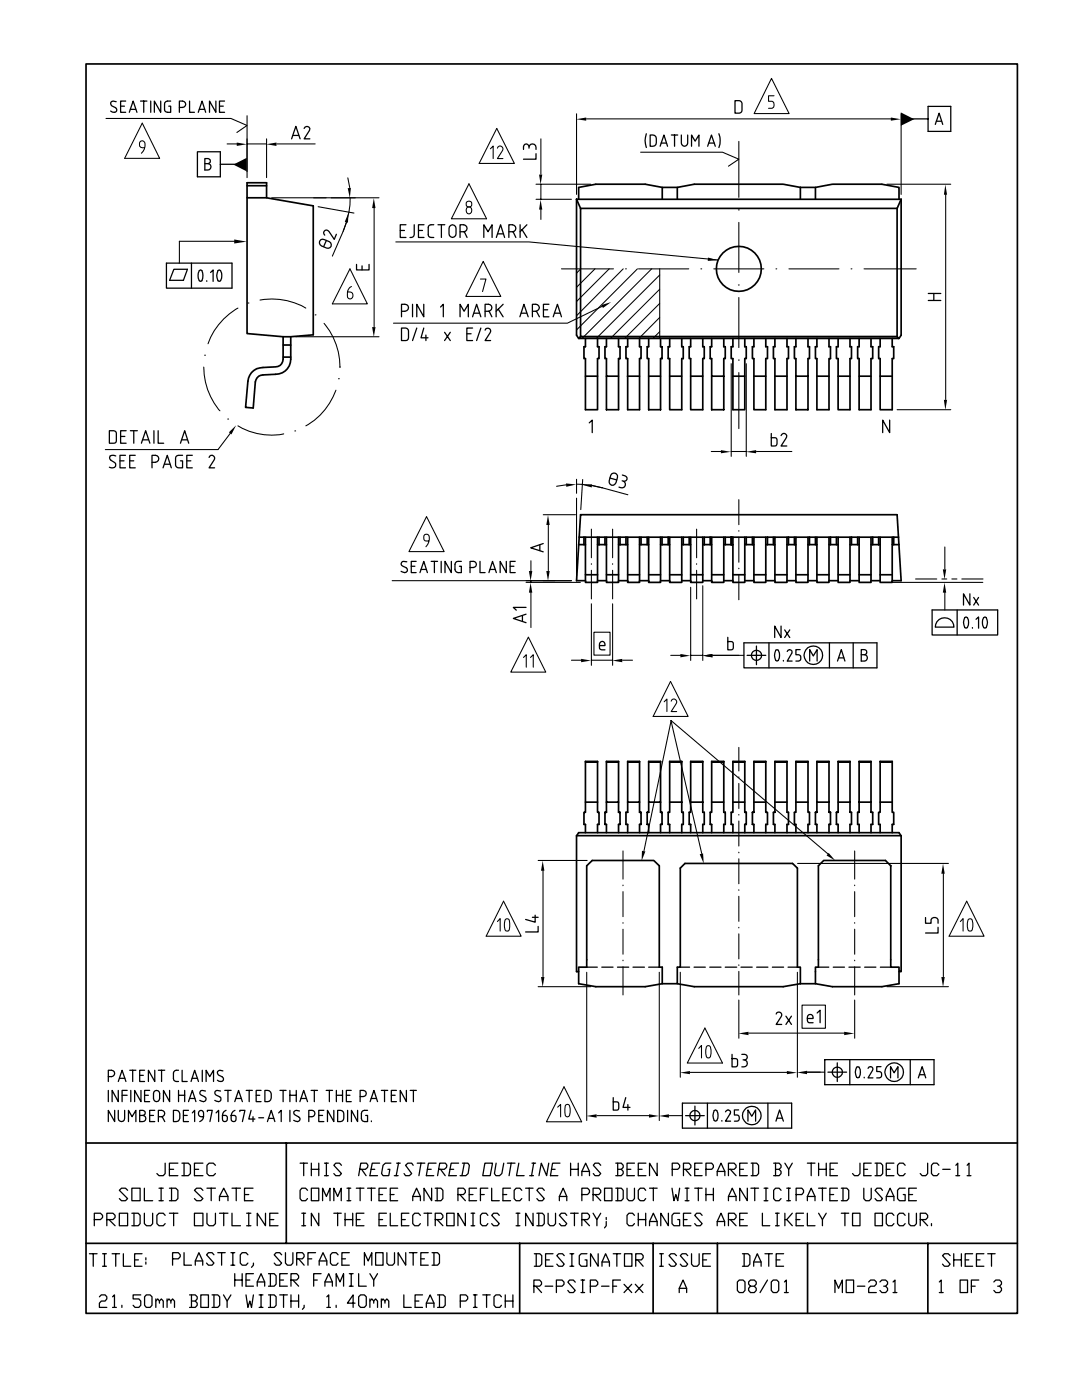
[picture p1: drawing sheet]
<svg xmlns="http://www.w3.org/2000/svg" width="216mm" height="279mm" viewBox="0 0 216 279" stroke-linecap="round" stroke-linejoin="round" font-family="sans-serif">
<g fill="none" stroke="#000" stroke-width=".25">
<path d="M23.2 20.3h-.9a.54 .54 0 0 0 0 .8l.8 .4a.5 .5 0 0 1 .2 .5 .5 .5 0 0 1-.5 .4l-.7-.2M24.1 21.2h.7M25.1 20.2h-1v2.2h1M25.8 22.4l.8-2.2 .7 2.2M26 21.8h1.1M28 20.2h1.3M28.7 20.2v2.2M30.1 20.2v2.2M32.1 20.2v2.2l-1.3-2.2v2.2M34.1 20.2l-1 .1a1.87 1.87 0 0 0-.2 1.8l.5 .3h.7v-1.2h-.4M35.8 21.4h.6a.64 .64 0 0 0 .7-.6 .64 .64 0 0 0-.7-.6h-.6v2.2M37.8 20.2v2.2h1"/>
<path d="M39.4 30.3h4.6v5h-4.6zM39.6 22.4l.7-2.2 .7 2.2M39.8 21.8h1M40.9 32.7h.6a.64 .64 0 0 1 .6 .6 .64 .64 0 0 1-.6 .6h-.6v-2.3h.6a.51 .51 0 0 1 .5 .6 .51 .51 0 0 1-.5 .5M43.1 20.2v2.2l-1.3-2.2v2.2M43.8 21.2h.8M44 32.8h4M44.8 20.2h-1v2.2h1M58.2 27.7l.8-2.5 .9 2.5M58.5 27h1.1M60.7 25.6a.57 .57 0 0 1 .8-.3 .57 .57 0 0 1 .2 .9l-1 1.5h1.1M105.6 29.6a.75 .75 0 0 1 .8-.9 .75 .75 0 0 1 .6 1.1"/>
<path d="M105.6 29.3a.55 .55 0 0 0-.6-.6 .55 .55 0 0 0-.5 .6v.5M107 30.7v1.1h-2.5M129 26.7a3.9 3.9 0 0 0 0 2.7M129.7 26.9l.9 .1a1.53 1.53 0 0 1 0 2.1l-.9 .1zM131.7 29.2l.8-2.3 .7 2.3M131.9 28.6h1.1M134 26.9h1.2M134.6 26.9v2.3M136 26.9v1.7a.63 .63 0 0 0 .6 .6 .63 .63 0 0 0 .6-.6v-1.7M138 29.2v-2.3l.7 1.3 .8-1.3v2.3M141.2 29.2l.8-2.3 .7 2.3M141.4 28.6h1.1"/>
<path d="M143.4 26.7a3.9 3.9 0 0 1 0 2.7M146.7 20.1h.8l.5 .3 .1 1.6-.3 .5-1.1 .1zM181.2 23.7h4M185.2 21.2h4.5v5h-4.5zM186.6 24.8l.8-2.2 .7 2.2M186.8 24.2h1.1M33.2 52.5h13.1v5h-13.1zM34.7 53.7h2.7l-.8 2.2h-2.8zM38.2 52.5v5M39.8 54l.2-.1a1.54 1.54 0 0 1 .4 1.6l-.1 .5-.3 .2a1.56 1.56 0 0 1-.2-2.2zM41.3 56v.2M42 54.4l.5-.5v2.3"/>
<path d="M43.5 54l.3-.1a1.54 1.54 0 0 1 0 2.3 1.54 1.54 0 0 1-.5-1.7zM64 47.9a1.87 1.87 0 0 1 2.1 .9 .67 .67 0 0 1-.9 .7l-1-.4a.74 .74 0 0 1-.2-1.2zM65.1 48l-.5 1.2M67.1 46.8l-.4 1-1-1.6a.58 .58 0 0 0-.9-.2 .58 .58 0 0 0 0 .9M71.1 52.8v1.1h2.5v-1.1M72.2 53.1v.8M79.9 46h.8M81 44.9h-1.1v2.5h1.1M82.7 44.9v1.9a.66 .66 0 0 1-.9 .6M83.5 46h.8M84.6 44.9h-1.1v2.5h1.1M86.6 44.9h-.9l-.3 .5 .1 1.7 .5 .3h.6"/>
<path d="M87.4 44.9h1.4M88.1 44.9v2.5M89.9 45a.7 .7 0 0 1 1.1 .6v1.1a.7 .7 0 0 1-.7 .7 .7 .7 0 0 1-.7-.7v-1.1zM91.8 46.2h.7a.7 .7 0 0 0 .7-.6 .7 .7 0 0 0-.7-.7h-.7v2.5M92.6 46.2l.6 1.2M96.5 47.4v-2.5l.9 1.3 .8-1.3v2.5M99 47.4l.9-2.5 .8 2.5M99.3 46.7h1.1M101.5 46.2h.8a.7 .7 0 0 0 .6-.6 .7 .7 0 0 0-.6-.7h-.8v2.5M102.4 46.2l.5 1.2M103.8 44.9v2.5M104.2 45.8l.9 1.6"/>
<path d="M105.1 44.9l-1.3 1.3M185.2 60h2.5M185.2 58.6h2.5M186.3 58.6v1.4M80.1 65.5h.9l.4 .3 .1 1.6-.3 .5-1.1 .1zM80.1 62.1h.7a.7 .7 0 0 0 .7-.7 .7 .7 0 0 0-.7-.7h-.7v2.5M82.3 60.7v2.5M83.2 65.5l-.9 2.5M84.6 65.5l-.6 1.9h1.4M84.6 60.7v2.5l-1.4-2.5v2.5M85 66.9v1.1M87.9 61.3l.6-.6v2.5"/>
<path d="M88.7 66.3l1.2 1.7M89.9 66.3l-1.2 1.7M91.8 63.2v-2.5l.8 1.4 .9-1.4v2.5M93.2 66.6h.8M94.3 65.5h-1.1v2.5h1.1M94.3 63.2l.8-2.5 .8 2.5M94.6 62.5h1.1M95.9 65.5l-.8 2.5M96.8 65.9a.57 .57 0 0 1 .8-.3 .57 .57 0 0 1 .2 .8l-1 1.6h1.1M96.8 62.1h.7a.7 .7 0 0 0 .7-.7 .7 .7 0 0 0-.7-.7h-.7v2.5M97.6 62.1l.5 1.1M99 60.7v2.5"/>
<path d="M99.4 61.7l1 1.5M100.4 60.7l-1.4 1.4M103.7 63.2l.8-2.5 .9 2.5M104 62.5h1.1M106.2 62.1h.7a.7 .7 0 0 0 .7-.7 .7 .7 0 0 0-.7-.7h-.7v2.5M107 62.1l.6 1.1M108.4 61.8h.9M109.5 60.7h-1.1v2.5h1.1M110.4 63.2l.8-2.5 .8 2.5M110.7 62.5h1.1M21.8 86h.9l.5 .3v1.6l-.2 .5-1.2 .1zM23.1 91a.8 .8 0 0 0-1.2 .3l.2 .5 .7 .5a.59 .59 0 0 1 .3 .6 .59 .59 0 0 1-.6 .5l-.7-.2"/>
<path d="M23.9 92h.8M24.1 87.1h.8M25 90.9h-1.1v2.5h1.1M25.2 86h-1.1v2.5h1.1M25.9 92h.8M26 86h1.4M26.7 86v2.5M27 90.9h-1.1v2.5h1.1M28.2 88.5l.9-2.5 .8 2.5M28.5 87.8h1.1M30.3 92.3h.7a.7 .7 0 0 0 .7-.7 .7 .7 0 0 0-.7-.7h-.7v2.5M30.7 86v2.5"/>
<path d="M31.6 86v2.5h1.1M32.5 93.4l.9-2.5 .8 2.5M32.8 92.6h1.1M36 88.5l.9-2.5 .8 2.5M36.3 87.8h1.1M36.4 90.9h-.8l-.5 .2-.1 1.7 .3 .5 1.1 .1v-1.4h-.4M37.3 92h.8M38.4 90.9h-1.1v2.5h1.1M41.7 91.3a.58 .58 0 0 1 .9-.4 .58 .58 0 0 1 .1 .9l-1 1.6h1.1M117.6 84.4l.6-.6v2.5M121.7 95.4l1.3 .4M122 94.6a.71 .71 0 0 1 .9-.1 .71 .71 0 0 1 .3 .8l-.3 1a.7 .7 0 0 1-.9 .5 .7 .7 0 0 1-.4-.9z"/>
<path d="M124.1 95.9a.71 .71 0 0 1 .7 .9 .71 .71 0 0 1-.9 .5l-.4-.1M124.2 94.8l.5 .2a.55 .55 0 0 1 .4 .7 .55 .55 0 0 1-.7 .3M153.9 86.5v2.5h.9l.2-.4v-1.1l-.4-.1h-.7M155.9 86.9a.58 .58 0 0 1 .8-.3 .58 .58 0 0 1 .1 .9l-.9 1.5h1.1M177.5 83.8v2.5l-1.4-2.5v2.5M81.2 112.1l-.7-.1a.49 .49 0 0 0-.4 .4 .49 .49 0 0 0 .2 .6l.7 .3a.52 .52 0 0 1 .3 .6 .52 .52 0 0 1-.5 .4l-.8-.3M82.1 113h.7M83 112h-.9v2.3h.9M83.8 114.3l.8-2.3 .7 2.3M84 113.6h1.1M86 112h1.3M86.7 112v2.3"/>
<path d="M88 112v2.3M90.1 112v2.3l-1.3-2.3v2.3M92.1 112l-1 .1-.3 .5 .1 1.3 .2 .3 1 .1v-1.3h-.4M93.8 113.3h.6a.61 .61 0 0 0 .7-.7 .61 .61 0 0 0-.7-.6h-.6v2.3M95.8 112v2.3h1M97.6 114.3l.7-2.3 .7 2.3M97.8 113.6h1M101 112v2.3l-1.2-2.3v2.3M101.8 113h.8M102.8 112h-1v2.3h1M107.7 108.7v1.2M108.4 108.5l-2.5 .8 2.5 .8"/>
<path d="M193.5 118.5v2.3l-1.2-2.3v2.3M194.3 119.2l1 1.6M195.3 119.2l-1 1.6M104.2 122.9v1.1M105 122.6l-2.6 .8 2.6 .9M105 121.2h-2.6l.6 .6M119.6 128.8h1.1a.58 .58 0 0 0-.4-.8 .58 .58 0 0 0-.7 .5l.1 1 .3 .2h.7M145.2 127.2v2.5l.9-.1 .2-.3v-1.1l-.2-.1-.9-.1M148.4 128.3h26.6v5h-26.6zM149.1 130.8h3.7M150.9 128.9v3.8M153.4 128.3v5"/>
<path d="M154.8 129.8l.2-.2a1.54 1.54 0 0 1 0 2.3 1.54 1.54 0 0 1-.4-1.6zM155.9 124.9v2.3l-1.3-2.3v2.3M156.3 131.8v.1M156.6 125.7l1 1.5M157.1 130l.4-.4a.48 .48 0 0 1 .5 .3 .48 .48 0 0 1 0 .5l-.9 1.5h1M157.6 125.7l-1 1.5M159.7 129.6h-.9v1.1h.5a.66 .66 0 0 1 .5 .6 .66 .66 0 0 1-.5 .6h-.5M161.6 131.9v-2.3l.7 1.3 .7-1.3v2.3M165.5 128.3v5M167.1 131.9l.8-2.3 .7 2.3M167.3 131.3h1.1M170.2 128.3v5"/>
<path d="M171.9 130.7h.6a.64 .64 0 0 1 .6 .6 .64 .64 0 0 1-.6 .6h-.6v-2.3h.6a.51 .51 0 0 1 .5 .6 .51 .51 0 0 1-.5 .5M186 121.7h13.1v5h-13.1zM187 124.1a1.87 1.87 0 0 1 2.1-.7 1.87 1.87 0 0 1 1.3 1.8h-3.8zM191 121.7v5M192.5 123.3l.3-.2a1.49 1.49 0 0 1 0 2.3 1.54 1.54 0 0 1-.5-1.7zM194 125.2v.2M194.8 123.6l.5-.5v2.3M196.3 123.3l.2-.2a1.49 1.49 0 0 1 0 2.3 1.52 1.52 0 0 1-.2-2.1zM106.2 183.1h1.2M106.8 182.6v1.4l-1.9-.5M107.4 184.9v1.1h-2.5M117.1 193h2.1"/>
<path d="M120.1 193h2.2M123.2 193h2.3M126.3 193h2.3M129.4 193h2.2M135.7 193h1.9M138.5 193h2.2M141.6 193h2.3M144.7 193h2.3M147.8 193h2.3M151 193h2.2M154.1 193h2.3M157.2 193h1.9"/>
<path d="M163.3 193h2.1M166.3 193h2.2M169.4 193h2.2M172.5 193h2.3M175.7 193h2M184.7 183.1v1.2h1.1v-.8a.78 .78 0 0 1 .7-.4 .78 .78 0 0 1 .7 .4v.8M187.2 185.1v1.1h-2.5M21.6 214.9h.6a.64 .64 0 0 0 .7-.7 .64 .64 0 0 0-.7-.6h-.6v2.2M21.6 217.6v2.3M23.6 217.6v2.3l-1.2-2.3v2.3M23.6 215.8l.8-2.2 .7 2.2M23.9 215.2h1"/>
<path d="M24.4 218.6h1M25.4 217.6h-1v2.3M25.9 213.6h1.2M26.1 217.6v2.3M26.5 213.6v2.2M27.9 214.6h.7M28.1 217.6v2.3l-1.2-2.3v2.3M28.9 213.6h-1v2.2h1M28.9 218.6h.7M29.9 217.6h-1v2.3h1M30.9 213.6v2.2l-1.3-2.2v2.2M30.9 217.7a.61 .61 0 0 1 1 .5v1a.61 .61 0 0 1-.7 .7 .61 .61 0 0 1-.6-.7v-1z"/>
<path d="M31.6 213.6h1.3M32.2 213.6v2.2M33.8 217.6v2.3l-1.2-2.3v2.3M35.6 213.6l-.7 .1-.3 .4 .1 1.5 .5 .2h.4M35.6 218.6h1.3M35.6 217.6v2.3M36.3 213.6v2.2h1.1M36.9 217.6v2.3M37.6 219.9l.8-2.3 .7 2.3M37.8 219.2h1.1M38.1 215.8l.7-2.2 .8 2.2M38.3 215.2h1.1"/>
<path d="M40.4 213.6v2.2M41 217.7l-.6-.1a.49 .49 0 0 0-.5 .4 .49 .49 0 0 0 .3 .5l.8 .6a.53 .53 0 0 1-.4 .8l-.7-.3M41.1 215.8v-2.2l.7 1.3 .8-1.3v2.2M44 217.7h-.9a.52 .52 0 0 0 0 .8l.7 .4a.53 .53 0 0 1 .3 .5 .53 .53 0 0 1-.5 .5l-.7-.3M44.5 213.7l-.6-.1a.51 .51 0 0 0-.5 .4 .51 .51 0 0 0 .2 .6l.7 .3a.5 .5 0 0 1 .3 .6 .5 .5 0 0 1-.5 .3l-.7-.2M44.9 217.6h1.2M45.5 217.6v2.3M46.8 219.9l.8-2.3 .8 2.3M47.1 219.2h1.1M49.1 217.6h1.3M49.7 217.6v2.3M51.1 218.6h.7"/>
<path d="M52.1 217.6h-1v2.3h1M52.9 217.6l.8 .1a1.47 1.47 0 0 1 .3 1.8l-.3 .3-.8 .1zM55.9 217.6h1.2M56.5 217.6v2.3M57.8 217.6v2.3M57.8 218.6h1.3M59.1 217.6v2.3M59.8 219.9l.8-2.3 .8 2.3M60 219.2h1.2M62.1 217.6h1.3M62.7 217.6v2.3M65.1 217.6h1.3"/>
<path d="M65.7 217.6v2.3M67.1 217.6v2.3M67.1 218.6h1.2M68.3 217.6v2.3M69.1 218.6h.7M70.1 217.6h-1v2.3h1M71.9 218.8h.6a.61 .61 0 0 0 .6-.6 .61 .61 0 0 0-.6-.6h-.6v2.3M73.9 219.9l.7-2.3 .7 2.3M74.1 219.2h1M76.1 217.6h1.3M76.7 217.6v2.3M78.1 218.6h.7"/>
<path d="M79.1 217.6h-1v2.3h1M81.1 217.6v2.3l-1.2-2.3v2.3M81.9 217.6h1.2M82.5 217.6v2.3M122.4 219.1v2.5l.9-.1a1.47 1.47 0 0 0 0-1.6h-.9M124.9 219.1l-.6 1.9h1.4M146.1 210.4v2.5h.9l.2-.4-.1-1.1-.4-.1h-.6M148 210.4h.6a.55 .55 0 0 1 .5 .6 .55 .55 0 0 1-.5 .5M148.3 211.5a.75 .75 0 0 1 .8 .9 .75 .75 0 0 1-1.1 .5M154.9 202.4a.57 .57 0 0 1 .8-.3 .57 .57 0 0 1 .2 .8l-1 1.5h1.1M156.8 202.8l1.1 1.6M157.9 202.8l-1.1 1.6"/>
<path d="M161.1 203.3h1.1a.59 .59 0 0 0-.4-.8 .59 .59 0 0 0-.7 .5v.7l.2 .4h.9M163 202.2l.6-.6v2.5M164.6 211.5h21.8v5h-21.8zM165.2 214h3.7M167.1 212.1v3.7M169.6 211.5v5M170.9 213l.3-.1a1.49 1.49 0 0 1 0 2.2 1.54 1.54 0 0 1-.4-1.6zM172.4 215v.1M173.2 213.2a.52 .52 0 0 1 .4-.3 .52 .52 0 0 1 .5 .2v.5l-.9 1.5h1M175.8 212.9h-.9v.9h.6a.66 .66 0 0 1 .4 .7 .66 .66 0 0 1-.4 .6h-.6M177.7 215.1v-2.2l.7 1.2 .8-1.2v2.2M181.6 211.5v5"/>
<path d="M183.2 215.1l.8-2.2 .7 2.2M183.5 214.5h1M22.9 221.6v2.2l-1.3-2.2v2.2M23.6 221.6v1.6a.63 .63 0 0 0 .6 .6 .63 .63 0 0 0 .7-.6v-1.6M25.5 237.6l-.5-.5h-.8l-.4 .5 1.7 1.6-.5 .4h-.8l-.4-.4M25.6 223.8v-2.2l.8 1.3 .7-1.3v2.2M26.3 237.1h1.7v2.5h-1.7zM27.9 222.6h.6a.61 .61 0 0 1 .6 .6 .61 .61 0 0 1-.6 .6h-.6v-2.2h.6a.51 .51 0 0 1 .5 .5 .51 .51 0 0 1-.5 .5M28.8 237.1v2.5h1.7M29.9 222.6h.7M30.9 221.6h-1v2.2h1M31.6 222.9h.6a.63 .63 0 0 0 .7-.7 .63 .63 0 0 0-.7-.6h-.6v2.2"/>
<path d="M31.7 237.1h.9M31.7 239.6h.9M32.2 237.1v2.5M32.4 222.9l.5 .9M33 232.1v2.1l-.4 .4h-.9l-.4-.4M33.8 237.1h1.3l.4 .5v1.6l-.4 .4h-1.3M33.8 233.4h.8M34.2 237.1v2.5M34.6 221.6l.9 .1a1.53 1.53 0 0 1 0 2.1h-.9zM35.5 232.1h-1.7v2.5h1.7M36.3 232.1h1.3l.4 .5v1.6l-.4 .4h-1.3M36.6 222.6h.8"/>
<path d="M36.7 232.1v2.5M37.6 221.6h-1v2.2h1M38.4 222.1l.4-.5v2.2M38.8 233.4h.8M40.5 232.1h-1.7v2.5h1.7M40.5 237.6l-.4-.5h-.9l-.4 .5 1.7 1.6-.4 .4h-.9l-.4-.4M40.6 222.9h-.5a.61 .61 0 0 1-.5-.8 .61 .61 0 0 1 .8-.4 1.48 1.48 0 0 1-.5 2.1M41.3 237.1h1.7M41.4 221.8v-.2h1l-.5 2.2M42.1 237.1v2.5M43 232.6l-.4-.5h-.9l-.4 .5v1.6l.4 .4h.9l.4-.4M43.1 222.1l.5-.5v2.2"/>
<path d="M43.8 239.6v-.8l.8-1.7 .9 1.7v.8M43.8 238.8h1.7M45.1 221.6a1.59 1.59 0 0 0-.5 2.2 .51 .51 0 0 0 .8-.5v-.4l-.3-.3h-.7M46.3 237.1h1.7M46.9 221.6a1.5 1.5 0 0 0-.5 2.2 .47 .47 0 0 0 .5 0 .47 .47 0 0 0 .2-.5l-.1-.6-.9-.1M47.1 237.1v2.5M47.9 221.8v-.2h1l-.5 2.2M48.8 238.4h.8M50.1 221.6l-.5 1.7h1.3M50.5 237.1h-1.7v2.5h1.7M50.5 222.9v.9M51.6 223.1h1"/>
<path d="M53.4 223.8l.7-2.2 .7 2.2M53.6 223.2h1M55.6 222.1l.5-.5v2.2M57.8 221.6v2.2M59.8 221.7l-.7-.1a.48 .48 0 0 0-.5 .4 .48 .48 0 0 0 .3 .5l.7 .4a.48 .48 0 0 1 .3 .6 .48 .48 0 0 1-.5 .3l-.8-.2M59.9 232.1h1.5M60.6 232.1v2.5M61.4 237.6l-.4-.5h-.8l-.3 .5v1.6l.3 .4h.8l.4-.4M61.6 222.9h.7a.64 .64 0 0 0 .5-.7 .64 .64 0 0 0-.5-.6h-.7v2.2M62.1 237.1h1.5v2.5h-1.5zM62.1 232.1v2.5M62.1 233.4h1.5"/>
<path d="M63.6 232.1v2.5M63.6 222.6h.8M64.4 239.6v-2.5l.7 1.7 .7-1.7v2.5M64.6 221.6h-1v2.2h1M64.7 232.1h.8M64.7 234.6h.8M65.1 232.1v2.5M66.6 239.6v-2.5l.8 1.7 .7-1.7v2.5M66.6 221.6v2.2l-1.3-2.2v2.2M67.4 221.6l.9 .1a1.53 1.53 0 0 1 0 2.1h-.9zM68.1 232.6l-.3-.5h-.8l-.4 .5 1.5 1.6-.3 .4h-.8l-.4-.4M69.2 237.1h.8"/>
<path d="M69.2 239.6h.8M69.4 221.6v2.2M69.6 237.1v2.5M71.1 237.1h1.5M71.4 221.6v2.2l-1.3-2.2v2.2M71.8 233.4h1.1l.4-.4 .1-.4-.3-.5h-1.1l-.4 2.5M71.9 237.1v2.5M72.2 233.4l.8 1.2M73.3 221.6l-.9 .1a1.77 1.77 0 0 0-.2 1.8l.2 .3h.9v-1.2h-.3M73.3 237.1h1.6M74 233.4h.8M74.1 223.7v.1"/>
<path d="M74.1 237.1v2.5M75.6 238.4h.7M75.8 232.1h-1.5l-.5 2.5h1.5M77.1 237.1h-1.5v2.5h1.5M77.9 238.4h.7M78 232.1h-1.1l-.5 .5-.3 1.6 .3 .4h1.2l.2-1.2h-.4M78.7 234.6h.7M79.1 232.1h.8M79.4 237.1h-1.5v2.5h1.5M79.5 232.1l-.4 2.5M82.4 239.6v-.8l.7-1.7 .8 1.7v.8M82.4 238.8h1.5"/>
<path d="M82.4 232.6l-.3-.5h-.7l-.5 .5 1.2 1.6-.4 .4h-.8l-.3-.4M83.2 232.1h1.6M84 232.1l-.4 2.5M85.3 233.4h.7M86.1 237.1v2.5l-1.5-2.5v2.5M86.8 237.1h1.2l.4 .5v1.6l-.4 .4h-1.2M87 232.1h-1.5l-.4 2.5h1.5M87.2 237.1v2.5M87.5 233.4h1.2l.4-.4 .1-.4-.3-.5h-1.2l-.4 2.5M87.9 233.4l.9 1.2M89.8 233.4h.7M91.4 238.4h1.1l.4-.4v-.4l-.4-.5h-1.1v2.5"/>
<path d="M91.5 232.1h-1.5l-.4 2.5h1.5M91.8 238.4l1.1 1.2M92.3 232.1h1.1l.3 .5-.3 1.6-.5 .4h-1.1M92.6 232.1l-.4 2.5M93.6 238.4h.8M95.1 237.1h-1.5v2.5h1.5M95.9 238.4h.7M96.8 232.1h1.5l-.5 2.5h-1.5zM97.3 237.1h-1.4v2.5M98.1 237.1v2.5h1.5M99 232.1l-.3 2.1 .3 .4h.7l.4-.4 .4-2.1M100.4 238.4h.7"/>
<path d="M101.2 232.1h1.6M101.9 237.1h-1.5v2.5h1.5M102 232.1l-.4 2.5M103.5 232.1l-.4 2.5h1.5M104.1 237.6l-.4-.5h-.7l-.4 .5v1.6l.4 .4h.7l.4-.4M104.9 237.1h1.5M105.6 237.1v2.5M105.7 234.6h.7M106.2 232.1h.7M106.5 232.1l-.4 2.5M108.6 237.6l-.4-.5h-.7l-.4 .5 1.5 1.6-.4 .4h-.7l-.4-.4M109.5 232.1l-.4 2.5-1.1-2.5-.5 2.5"/>
<path d="M110 233.4h.8M111.6 239.6v-.8l.8-1.7 .7 1.7v.8M111.6 238.8h1.5M111.7 232.1h-1.4l-.5 2.5h1.5M113.9 233.4h1.5M113.9 232.1v2.5M115.4 232.1v2.5M116.1 238.4h1.1l.4-.4v-.4l-.4-.5h-1.1v2.5M116.1 234.6v-.8l.8-1.7 .7 1.7v.8M116.1 233.8h1.5M118.3 238.4h1.2l.4-.4v-.4l-.4-.5h-1.2v2.5M118.7 238.4l1.2 1.2"/>
<path d="M119.9 232.6l-.4-.5h-.8l-.3 .5 1.5 1.6-.4 .4h-.8l-.3-.4M120.6 237.1h1.5v2.5h-1.5zM122.9 237.1h1.1l.4 .5v1.6l-.4 .4h-1.1M122.9 232.1h1.1l.4 .5v.4l-.4 .4M123.3 233.4h.7l.4 .4v.4l-.4 .4h-1.1M123.3 232.1v2.5M123.3 237.1v2.5M125.1 237.1v2.1l.4 .4h.7l.4-.4v-2.1M125.1 233.4h.8M125.3 220.5v1.1M126.6 232.1h-1.5v2.5h1.5M127.4 233.4h.7"/>
<path d="M128.8 237.6l-.3-.5h-.8l-.3 .5v1.6l.3 .4h.8l.3-.4M128.9 232.1h-1.5v2.5h1.5M129.6 237.1h1.5M130.4 237.1v2.5M131.1 232.1v2.5l-1.5-2.5v2.5M134.1 237.1l.4 2.5 .4-1.2 .3 1.2 .4-2.5M134.1 233.4h1.1l.4-.4v-.4l-.4-.5h-1.1v2.5M136.2 220.2h21.8v4.9h-21.8zM136.4 233.4h1.1l.4-.4v-.4l-.4-.5h-1.1v2.5M136.7 237.1h.8M136.7 239.6h.8M136.8 233.4l1.1 1.2"/>
<path d="M136.8 222.7h3.7M137.1 237.1v2.5M138.6 237.1h1.5M138.6 233.4h.8M138.7 220.7v3.8M139.3 237.1v2.5M140.1 232.1h-1.5v2.5h1.5M140.9 233.4h1.1l.3-.4v-.4l-.3-.5h-1.1v2.5M140.9 238.4h1.4M140.9 237.1v2.5M141.2 220.2v4.9M142.3 237.1v2.5"/>
<path d="M142.5 221.6l.3-.1a1.49 1.49 0 0 1 0 2.3 1.6 1.6 0 0 1-.3-2.2zM143.1 234.6v-.8l.8-1.7 .7 1.7v.8M143.1 233.8h1.5M144 223.6v.2M144.8 221.9l.5-.4a.48 .48 0 0 1 .4 .3 .48 .48 0 0 1 0 .5l-.9 1.5h1M145.4 239.6v-.8l.7-1.7 .8 1.7v.8M145.4 233.4h1.1l.4-.4v-.4l-.4-.5h-1.1v2.5M145.4 238.8h1.5M145.7 233.4l1.2 1.2M147.4 221.5h-.9v1h.5a.63 .63 0 0 1 .5 .6 .63 .63 0 0 1-.5 .7h-.5M147.6 233.4h.8M149.1 237.1v2.5l-1.5-2.5v2.5"/>
<path d="M149.1 232.1h-1.5v2.5h1.5M149.2 223.8v-2.3l.8 1.3 .8-1.3v2.3M149.8 237.1h1.6M149.9 232.1h1.1l.4 .5v1.6l-.4 .4h-1.1M150.2 232.1v2.5M150.6 237.1v2.5M152.5 237.1h.7M152.5 239.6h.7M152.8 237.1v2.5M153.2 220.2v4.9M154.4 232.1h1.1l.4 .5v.4l-.4 .4M154.7 233.4h.8l.4 .4v.4l-.4 .4h-1.1"/>
<path d="M154.7 232.1v2.5M154.8 223.8l.8-2.3 .7 2.3M155 223.2h1.1M155.9 237.6l-.4-.5h-.8l-.3 .5v1.6l.3 .4h.8l.4-.4M156.6 232.1l.8 1.3v1.2M157 237.1h.7M157 239.6h.7M157.4 237.1v2.5M158.1 232.1l-.7 1.3M158.9 238.4h1.1l.3-.4v-.4l-.3-.5h-1.1v2.5M161.1 239.6v-.8l.8-1.7 .7 1.7v.8M161.1 238.8h1.5"/>
<path d="M161.1 232.1h1.5M161.9 232.1v2.5M163.3 237.1h1.6M163.3 233.4h1.6M163.3 232.1v2.5M164.1 237.1v2.5M164.9 232.1v2.5M165.6 238.4h.7M165.6 233.4h.7M167.1 237.1h-1.5v2.5h1.5M167.1 232.1h-1.5v2.5h1.5M167.9 237.1h1.1l.4 .5v1.6l-.4 .4h-1.1"/>
<path d="M168.2 237.1v2.5M171.6 232.1v2.1l-.4 .4h-.7l-.4-.4M172.4 237.1v2.1l.3 .4h.8l.3-.4v-2.1M172.4 233.4h.7M173.8 232.1h-1.4v2.5h1.4M174.6 232.1h1.1l.4 .5v1.6l-.4 .4h-1.1M175 232.1v2.5M176.1 237.6l-.4-.5h-.7l-.4 .5 1.5 1.6-.4 .4h-.7l-.4-.4M176.8 239.6v-.8l.8-1.7 .8 1.7v.8M176.8 238.8h1.6M176.8 233.4h.8M178.4 232.1h-1.6v2.5h1.6"/>
<path d="M180.6 237.1h-1.1l-.4 .5v1.6l.4 .4h1.1v-1.2h-.4M180.6 232.6l-.4-.5h-.7l-.4 .5v1.6l.4 .4h.7l.4-.4M181.3 238.4h.8M182.9 237.1h-1.6v2.5h1.6M185.1 232.1v2.1l-.4 .4h-.7l-.4-.4M187.3 232.6l-.3-.5h-.8l-.3 .5v1.6l.3 .4h.8l.3-.4M188.1 233.4h1.5M190.7 232.6l.4-.5v2.5M190.7 234.6h.8M193 232.6l.4-.5v2.5M193 234.6h.7M17.8 250.2h1.6"/>
<path d="M18.6 250.2v2.5M18.8 243.4h1.2l.5-.4v-.5l-.5-.4h-1.2v2.5M19.8 258.8l.4-.4h.8l.3 .4v.4l-.3 .5h-.8l-.4 .4v.8h1.5M20.5 250.2h.7M20.5 252.7h.7M20.8 250.2v2.5M21.3 243.4h1.2l.5-.4v-.5l-.5-.4h-1.2v2.5M21.7 243.4l1.3 1.2M22.4 250.2h1.5M22.5 258.8l.3-.4v2.5M23.1 250.2v2.5M23.8 242.1h1.7v2.5h-1.7z"/>
<path d="M24.6 250.2v2.5h1.5M26.3 242.1h1.3l.4 .4v1.7l-.4 .4h-1.3M26.7 242.1v2.5M26.9 251.4h.7M28.1 258.4h-1.5v.8h1.1l.4 .5v.8l-.4 .4h-.8l-.3-.4M28.3 250.2h-1.4v2.5h1.4M28.8 242.1v2.1l.4 .4h.9l.4-.4v-2.1M29.1 251v.4M29.1 251.9v.4M29.2 258.4h.8l.3 .4v1.7l-.3 .4h-.8l-.3-.4v-1.7zM31.1 259.7l.4-.5 .3 .5v.4M31.1 259.2v1.7"/>
<path d="M31.8 259.7l.4-.5 .4 .5v1.2M33 242.5l-.4-.4h-.9l-.4 .4v1.7l.4 .4h.9l.4-.4M33.3 259.7l.4-.5 .4 .5v.4M33.3 259.2v1.7M33.8 242.1h1.7M34.1 259.7l.3-.5 .4 .5v1.2M34.4 251.2h1.2l.4-.4v-.4l-.4-.4h-1.2v2.5M34.6 242.1v2.5M36.7 250v2.5h1.5M37.8 258.4h1.2l.3 .4v.4l-.3 .5M38.2 259.7h.8l.3 .4v.4l-.3 .4h-1.2M38.2 258.4v2.5"/>
<path d="M38.8 242.1h1.7v2.5h-1.7zM39 252.5v-.8l.7-1.7 .7 1.7v.8M39 251.7h1.4M40.1 258.4h1.5v2.5h-1.5zM41.3 242.1v2.1l.4 .4h.9l.4-.4v-2.1M42.3 258.4h1.2l.3 .4v1.7l-.3 .4h-1.2M42.7 250.4l-.4-.4h-.7l-.4 .4 1.5 1.7-.4 .4h-.7l-.4-.4M42.7 258.4v2.5M43.5 250h1.4M43.8 242.1h1.7M44.2 250v2.5M44.6 258.4l.7 1.3v1.2"/>
<path d="M44.6 242.1v2.5M46.1 250h.7M46.1 252.5h.7M46.1 258.4l-.8 1.3M46.3 242.1v2.5h1.7M46.5 250v2.5M46.8 254.2v2.5M46.8 255.5h1.5M48.3 254.2v2.5M49.1 258.4l.4 2.5 .3-1.2 .4 1.2 .4-2.5M49.1 255.5h.7M49.2 242.1h.9"/>
<path d="M49.2 244.6h.9M49.5 250.4l-.4-.4h-.8l-.4 .4v1.7l.4 .4h.8l.4-.4M49.6 242.1v2.5M50.6 252.1v.4l-.4 .4M50.6 254.2h-1.5v2.5h1.5M51.3 256.7v-.9l.8-1.6 .7 1.6v.9M51.3 255.8h1.5M51.7 258.4h.8M52.1 258.4v2.5M53 242.1v2.5l-1.7-2.5v2.5M53.6 254.2h1.1l.4 .4v1.7l-.4 .4h-1.1M53.6 258.4h1.1l.4 .4v1.7l-.4 .4h-1.1"/>
<path d="M53.8 243.4h.8M54 254.2v2.5M54 258.4v2.5M55.5 242.1h-1.7v2.5h1.7M55.8 255.5h.8M55.8 258.4h1.5M56.2 250.4l-.4-.4h-.7l-.4 .4 1.5 1.7-.4 .4h-.7l-.4-.4M56.6 258.4v2.5M57 250v2.1l.3 .4h.8l.3-.4v-2.1M57.3 254.2h-1.5v2.5h1.5M58.1 255.5h1.1l.4-.5v-.4l-.4-.4h-1.1v2.5M58.1 258.4v2.5"/>
<path d="M58.1 259.7h1.5M58.4 255.5l1.2 1.2M59.2 251.2h1.1l.4-.4v-.4l-.4-.4h-1.1v2.5M59.6 251.2l1.1 1.3M59.6 258.4v2.5M60.2 242.1h.8M60.2 244.6h.8M60.6 242.1v2.5M61.4 251.2h.8M62.6 255.5h.7M63 250h-1.6v2.5M63.6 242.1v2.5l-1.5-2.5v2.5"/>
<path d="M63.7 252.5v-.8l.8-1.7 .7 1.7v.8M63.7 251.7h1.5M64.1 254.2h-1.5v2.5M64.8 256.7v-.9l.8-1.6 .7 1.6v.9M64.8 255.8h1.5M65.2 258.8l.4-.4v2.5M66.6 242.1h1.5M67.1 256.7v-2.5l.7 1.6 .8-1.6v2.5M67.4 242.1v2.5M67.5 250.4l-.4-.4h-.8l-.4 .4v1.7l.4 .4h.8l.4-.4M68.2 251.2h.7M68.9 242.1v2.5"/>
<path d="M68.9 243.4h1.5M69.7 250h-1.5v2.5h1.5M69.7 256.7h.8M69.7 254.2h.8M70.1 254.2v2.5M70.4 242.1v2.5M71.1 243.4h.8M71.6 258.8l.3-.4h.8l.4 .4v1.7l-.4 .4h-.8l-.3-.4zM71.6 254.2v2.5h1.5M72.6 242.1h-1.5v2.5h1.5M72.7 252.5v-2.5l.8 1.7 .7-1.7v2.5M73.8 254.2l.8 1.3v1.2"/>
<path d="M73.8 259.7l.4-.5 .4 .5v.4M73.8 259.2v1.7M74.6 259.7l.4-.5 .3 .5v1.2M75 250h1.4v2.5h-1.4zM75.3 254.2l-.7 1.3M75.6 243.4h.7M76.1 259.7l.3-.5 .4 .5v.4M76.1 259.2v1.7M76.8 259.7l.4-.5 .4 .5v1.2M77.1 242.1h-1.5v2.5h1.5M77.2 250v2.1l.4 .4h.7l.4-.4v-2.1M77.9 242.1v2.5h1.5"/>
<path d="M80.1 243.4h.8M80.6 258.4v2.5h1.5M81 250v2.5l-1.6-2.5v2.5M81.6 242.1h-1.5v2.5h1.5M81.7 250h1.5M82.4 250v2.5M82.8 259.7h.8M83.9 242.5l-.4-.4h-.8l-.3 .4v1.7l.3 .4h.8l.4-.4M84 251.2h.7M84.3 258.4h-1.5v2.5h1.5M84.6 242.1h1.5M85.4 242.1v2.5"/>
<path d="M85.4 250h-1.4v2.5h1.4M86.2 250h1.1l.4 .4v1.7l-.4 .4h-1.1M86.6 250v2.5M86.8 243.4h1.2l.4-.4v-.5l-.4-.4h-1.2v2.5M87.2 243.4l1.2 1.2M87.3 258.4h1.2l.3 .4v1.7l-.3 .4h-1.2M87.7 258.4v2.5M89.1 242.1h1.5v2.5h-1.5zM91.8 259.7h1.1l.4-.5v-.4l-.4-.4h-1.1v2.5M92.9 242.1v2.5l-1.5-2.5v2.5M94 242.1h.7M94 244.6h.7"/>
<path d="M94.4 242.1v2.5M94.5 258.4h.7M94.8 258.4v2.5M96.3 258.4h1.5M97.1 258.4v2.5M97.3 242.5l-.3-.4h-.8l-.3 .4v1.7l.3 .4h.8l.3-.4M99.6 242.5l-.3-.4h-.8l-.4 .4 1.5 1.7-.3 .4h-.8l-.4-.4M100.1 258.8l-.4-.4h-.7l-.4 .4v1.7l.4 .4h.7l.4-.4M100.8 259.7h1.5M100.8 258.4v2.5M102.3 258.4v2.5M103 242.1h.7"/>
<path d="M103 244.6h.7M103.4 242.1v2.5M106.4 242.1v2.5l-1.5-2.5v2.5M106.5 256.7h1.2l.4-.4v-.4l-.4-.4h-1.2v2.5M106.6 250.2h1.1l.4 .4v1.7l-.4 .4h-1.1M106.9 256.7l1.2 1.3M107 250.2v2.5M107.1 242.1h1.1l.4 .4v1.7l-.4 .4h-1.1M107.5 242.1v2.5M108.8 256.7h1.5M108.9 251.4h.7M109.4 242.1v2.1l.3 .4h.8l.3-.4v-2.1"/>
<path d="M110.3 250.2h-1.4v2.5h1.4M111 256.7h1.2l.3-.4v-.4l-.3-.4h-1.2v2.5M112.6 250.6l-.4-.4h-.7l-.4 .4 1.5 1.7-.4 .4h-.7l-.4-.4M113.1 242.5l-.3-.4h-.8l-.4 .4 1.5 1.7-.3 .4h-.8l-.4-.4M113.7 250.2h.8M113.7 252.7h.8M113.9 242.1h1.5M114.1 250.2v2.5M114.6 242.1v2.5M114.8 255.9l-.4-.4h-.8l-.3 .4 1.5 1.6-.4 .5h-.8l-.3-.5M115.9 255.5h.7M115.9 258h.7"/>
<path d="M116.1 243.4h1.1l.4-.4v-.5l-.4-.4h-1.1v2.5M116.3 255.5v2.5M116.5 243.4l1.1 1.2M117.1 250.2h-1.1l-.4 .4v1.7l.4 .4h1.1v-1.3h-.4M117.8 256.7h1.1l.4-.4v-.4l-.4-.4h-1.1v2.5M118.3 242.1l.8 1.3v1.2M119.4 250.2v2.5l-1.6-2.5v2.5M119.9 242.1l-.8 1.3M120 256.7h1.5M120.1 252.7v-.8l.7-1.7 .8 1.7v.8M120.1 251.9h1.5M121 243.8v.8l-.4 .4"/>
<path d="M121 243v.4M122.3 256.7h.7M122.4 250.2h1.4M123.1 250.2v2.5M123.8 255.5h-1.5v2.5M124.5 256.3l1.5 1.7M124.6 250.2h1.5v2.5h-1.5zM126 256.3l-1.5 1.7M126.6 242.5l-.4-.4h-.7l-.4 .4v1.7l.4 .4h.7l.4-.4M126.8 256.3l1.5 1.7M126.9 251.4h1.1l.3-.4v-.4l-.3-.4h-1.1v2.5M127.2 251.4l1.1 1.3"/>
<path d="M127.4 243.4h1.4M127.4 242.1v2.5M128.3 256.3l-1.5 1.7M128.8 242.1v2.5M129.6 244.6v-.8l.8-1.7 .7 1.7v.8M129.6 243.8h1.5M131.6 250.2h.8M131.6 252.7h.8M132 250.2v2.5M133.4 242.1v2.5l-1.6-2.5v2.5M135 250.6l-.4-.4h-.7l-.4 .4 1.5 1.7-.4 .4h-.7l-.4-.4M135.5 258v-.9l.8-1.6 .7 1.6v.9"/>
<path d="M135.5 257.1h1.5M135.6 242.1h-1.1l-.4 .4v1.7l.4 .4h1.1v-1.2h-.4M136.4 243.4h.7M137.2 250.6l-.3-.4h-.8l-.4 .4 1.5 1.7-.3 .4h-.8l-.4-.4M137.9 242.1h-1.5v2.5h1.5M138 250.2v2.1l.4 .4h.7l.4-.4v-2.1M140.1 242.5l-.4-.4h-.7l-.4 .4 1.5 1.7-.4 .4h-.7l-.4-.4M140.2 251.4h.8M141.8 250.2h-1.6v2.5h1.6M143.1 244.6v-.8l.8-1.7 .7 1.7v.8M143.1 243.8h1.5M145.4 243.4h1.1l.4-.4v-.5l-.4-.4h-1.1v2.5"/>
<path d="M145.7 243.4l1.2 1.2M147.5 255.5h.8l.4 .3v1.7l-.4 .5h-.8l-.4-.5v-1.7zM147.6 243.4h.8M148.1 250.2h1.1l.4 .4v1.7l-.4 .4h-1.1M148.5 250.2v2.5M149.1 242.1h-1.5v2.5h1.5M149.8 256.7l-.4-.4v-.5l.4-.3h.7l.4 .3v.5l-.4 .4h-.7l-.4 .4v.4l.4 .5h.7l.4-.5v-.4l-.4-.4M150.4 252.7v-.8l.7-1.7 .8 1.7v.8M150.4 251.9h1.5M152.1 242.1v2.5h1.5M152.6 250.2h1.5M153.1 255.5l-1.4 2.5"/>
<path d="M153.4 250.2v2.5M153.9 255.8l.4-.3h.7l.4 .3v1.7l-.4 .5h-.7l-.4-.5zM154.7 242.1h.8M154.7 244.6h.8M154.9 251.4h.7M155.1 242.1v2.5M156.4 250.2h-1.5v2.5h1.5M156.5 255.8l.4-.3v2.5M156.5 258h.8M156.6 242.1v2.5M157 243.4l1.1 1.2M158.1 242.1l-1.1 1.3h-.4"/>
<path d="M158.9 243.4h.7M160.3 242.1h-1.4v2.5h1.4M161.1 242.1v2.5h1.5M163.3 242.1l.8 1.3v1.2M164.9 242.1l-.8 1.3M166.6 258v-2.5l.7 1.6 .8-1.6v2.5M167.9 242.1h1.5M168.6 242.1v2.5M168.8 255.5h1.5v2.5h-1.5zM170.1 242.1h1.5v2.5h-1.5zM171.1 256.7h1.5M173.3 255.8l.4-.3h.8l.4 .3v.5l-.4 .4h-.8l-.4 .4v.9h1.6"/>
<path d="M174.6 242.1h1.5v2.5h-1.5zM175.6 255.8l.4-.3h.7l.4 .3v.5l-.4 .4h-.4M176.7 256.7l.4 .4v.4l-.4 .5h-.7l-.4-.5M178.2 255.8l.4-.3v2.5M178.2 258h.8M178.4 242.5l-.4-.4h-.8l-.4 .4v1.7l.4 .4h.8l.4-.4M180.6 242.5l-.4-.4h-.7l-.4 .4v1.7l.4 .4h.7l.4-.4M181.3 242.1v2.1l.4 .4h.8l.4-.4v-2.1M183.6 243.4h1.1l.4-.4v-.5l-.4-.4h-1.1v2.5M184 243.4l1.1 1.2M185.9 244.2v.4M187.4 255.8l.4-.3v2.5"/>
<path d="M187.4 258h.8M189.6 250.6l-.4-.4h-.8l-.3 .4 1.5 1.7-.4 .4h-.8l-.3-.4M190.3 251.4h1.5M190.3 250.2v2.5M191.6 255.5h1.5v2.5h-1.5zM191.8 250.2v2.5M192.6 251.4h.7M193.8 256.7h.8M194.1 250.2h-1.5v2.5h1.5M194.8 251.4h.8M195.3 255.5h-1.5v2.5M196.3 250.2h-1.5v2.5h1.5"/>
<path d="M197.1 250.2h1.5M197.8 250.2v2.5M198.3 255.8l.4-.3h.8l.3 .3v.5l-.3 .4h-.4M199.5 256.7l.3 .4v.4l-.3 .5h-.8l-.4-.5M22.5 260.9h.7M24.3 260.5v.4M51.7 260.9h.8M60.7 260.5v.4l-.4 .4M65.2 260.9h.7M67.1 260.5v.4M70.8 260.1h-1.5l1.2-1.7v2.5M85.1 260.9v-.8l.7-1.7 .8 1.7v.8"/>
<path d="M85.1 260.1h1.5M94.5 260.9h.7"/>
<circle cx="150.9" cy="130.8" r="1.01"/>
<circle cx="162.3" cy="130.8" r="1.86"/>
<circle cx="167.1" cy="214" r="1.01"/>
<circle cx="178.4" cy="214" r="1.86"/>
<circle cx="138.7" cy="222.6" r="1.02"/>
<circle cx="150" cy="222.6" r="1.86"/>
</g>
<g fill="none" stroke="#000" stroke-width=".21">
<path d="M153.9 15.6l3.6 7.1h-7zM154.5 19.1h-1.1v1.1h.7a.82 .82 0 0 1 0 1.4h-.7M21.1 23.6h25l3.2 1.4-2 1.4M28.4 24.6l3.5 7h-7zM28.8 29.5a.73 .73 0 0 1-.9-.5 .73 .73 0 0 1 .5-.9l.2 .1a1.78 1.78 0 0 1-.4 2.4M45.3 28.7h2M49.3 23.1v12.4M49.3 28.7h3.9M53.2 27.7v7.8M54.2 39.5h21.4M55.2 28.7h7.7M69.4 35.5l.4 1.9"/>
<path d="M69.9 39.5a16.9 16.9 0 0 1-1.4 6.7M93.6 36.7l3.5 7h-7zM97.9 29.7l.5-.6v2.5M99.1 25.6l3.5 7h-7zM99.3 29.6a.58 .58 0 0 1 .8-.4 .58 .58 0 0 1 .1 .9l-.9 1.5h1.1M107 36.8h10.9M107 39.8h7M107.9 27.7v7.1M107.9 36.8v3M115 22.7v16.1M117 23.7h60.8M127.8 30.4h16.4l3.2 1.4-2 1.4"/>
<path d="M147.4 28.2v11.2M177 36.8h12.7M179.8 22.7v16.1M188.7 38.8v40.9M46.8 48.2h-11v4.3M51.9 59.9a13.5 13.5 0 0 1 9.1 1.6M63.5 41.3l7.1 1.2M69.2 44.3l-2.9 6.8M69.8 53.7l3.5 6.9h-7zM70.1 57.2a1.68 1.68 0 0 0-.5 2.4 .67 .67 0 0 0 .8-.5 .67 .67 0 0 0-.5-.8h-.5M74.7 41.5v23.7M79 48.3h26.6l37.7 3.6"/>
<path d="M93.3 41.3a.66 .66 0 0 1 .8 .7 .66 .66 0 0 1-.8 .6 .9 .9 0 0 1 0-1.3zM95.9 55.7h1.1l-.7 2.5M96.4 52.2l3.5 7h-7zM107.9 41.8v2M112 53.7h10.4M115.9 53.7l-.9 .8M118.7 53.7l-3.7 3.6M121.6 53.7l-6.6 6.5M124.4 53.7l-9.4 9.3M124.8 53.7h.2M127.2 53.7l-12.2 12.1M127.4 53.7h10"/>
<path d="M130 53.7l-13.9 13.8M131.6 53.7v13.8M131.6 54.9l-12.6 12.6M131.6 57.7l-9.8 9.8M139.8 53.7h.2M142.4 53.7h10M147.3 41.9h.2M147.3 56.9h.2M147.4 44.4v10M147.4 59.4v10M154.8 53.7h.2M157.4 53.7h10"/>
<path d="M169.8 53.7h.2M172.4 53.7h10.4M40.7 73.3a13.3 13.3 0 0 0 3.2 8.7M40.8 70.9h.2M47.5 61.5a13.3 13.3 0 0 0-6 7.1M49.5 60.5h.2M59 67.2h16.6M62.9 62.8h.2M64.7 64.5a13.4 13.4 0 0 1 3.1 8.8M67 77.9a13.3 13.3 0 0 1-6 7.1M67.5 75.6h.2M67.8 73.3h.1"/>
<path d="M120.2 61.1l-7 3.4h-34.7M131.6 60.6l-6.9 6.9M131.6 63.4l-4.1 4.1M131.6 66.2l-1.3 1.3M145.9 72.6v18.5M147.3 71.9h.2M147.4 74.4v11.1M148.9 72.6v18.5M45.4 83.6h.2M46 86.4l-2.5 3.3h-22.5M47.5 85a12.9 12.9 0 0 0 9.1 1.6M58.8 86h.2"/>
<path d="M113 96.8l-1.9 .2M115 96.6a33.6 33.6 0 0 1 10.3 2.1M115 95.7v2.7M115 99.4v16.5M116.3 95.7l-.4 6M118.2 96.9l1.9 .4M141.9 90.1h2M145.9 90.1h3M147.4 99.7v5M150.9 90.1h7.1M179 81.8h10.7M78.3 115.9h35.7"/>
<path d="M85.1 103.1l3.5 7h-7zM85.5 108h-.4a.67 .67 0 0 1-.5-.8 .67 .67 0 0 1 .8-.5 1.87 1.87 0 0 1-.4 2.4M105 116.2h10.8M105.9 111.9v2M105.9 115.9v.3M105.9 118.2v7M108.4 102.7h6.4M109.4 104.7v9.2M118 105.6v5.7M118 112.5v.1M118 113.8v5.7M122.2 105.6v5.7"/>
<path d="M122.2 112.5v.1M122.2 113.8v5.7M137.8 117.2v14.6M139 105.6v5.7M139 112.5v.1M139 113.8v5.7M140.2 116.9v14.9M147.4 105.9v.1M147.4 107.2v5M147.4 113.4v.1M147.4 114.7v5M178 116.2h18.1"/>
<path d="M182.7 115.5h4.2M187.9 115.5h1M188.5 109.2v4.4M188.5 118.2v3.5M189.9 115.5h1M191.9 115.5h4.3M104.5 131.2l.5-.5v2.5M105.4 127.1l3.5 7h-7zM105.9 131.2l.5-.5v2.5M114 131.8h2M118 120.5v12.3M118 131.8h4.2"/>
<path d="M118.5 126.2h3.2v4.5h-3.2zM122.2 120.5v12.3M124.2 131.8h2M133.8 136l3.5 7h-7zM133.8 130.8h2M133.9 139.9a.58 .58 0 0 1 .9-.3 .58 .58 0 0 1 .1 .9l-1 1.5h1.1M137.8 130.8h2.4M142.2 130.8h6.2M132.5 140.1l.6-.6v2.5M133.9 143.8l-5.4 26M147.4 149.2v4.7M147.4 155v.2"/>
<path d="M147.4 156.4v5M100.5 179.9l3.5 6.9h-7zM107.4 171.7h9.8M108.4 173.7v21.2M124.3 169.8v5.7M124.3 176.6v.2M124.3 177.9v5M140 170.3l-6.1-26.5 31.3 26.6M147.4 162.5v.2M147.4 163.9v4.9M147.4 170.1v.1M147.4 171.4v5"/>
<path d="M147.4 177.6v.1M147.4 178.9v5M159.2 172.3h30.1M170.5 169.8v5.7M170.5 176.6v.2M170.5 177.9v5M188.2 174.3v20.6M192.9 179.9l3.5 6.9h-7zM99.3 183.9l.5-.6v2.5M100.9 183.5a.49 .49 0 0 1 .7 .1 3.1 3.1 0 0 1-.1 2.2h-.6a2.4 2.4 0 0 1 0-2.3zM107.4 196.9h10.5M117.1 194v29.6"/>
<path d="M124.3 184.1v.2M124.3 185.4v5M124.3 191.6v.1M124.3 192.9v5.7M131.6 194v29.6M135.7 194v21M147.4 185.1v.1M147.4 186.4v5M147.4 192.6v.1M147.4 193.9v4.7M147.4 199.6v7.6M159.1 194v21"/>
<path d="M170.5 184.1v.2M170.5 185.4v5M170.5 191.6v.1M170.5 192.9v5.7M170.5 199.6v7.6M177 196.9h12.3M191.6 183.9l.6-.6v2.5M193.3 183.5a.47 .47 0 0 1 .7 .1 2.58 2.58 0 0 1-.2 2.2h-.5a2.4 2.4 0 0 1 0-2.3zM112.5 216.9l3.6 7h-7.1zM137.7 214h19.4M139.4 209.2l.6-.6v2.5M140.7 205.2l3.5 7h-7.1z"/>
<path d="M141.1 208.8a.44 .44 0 0 1 .7 .1 2.58 2.58 0 0 1-.2 2.2h-.5a2.4 2.4 0 0 1 0-2.3zM149.4 206.2h19.1M160 200.6h4.7v4.6h-4.7zM161 214h3.6M111.3 221l.6-.6v2.5M112.9 220.5a.47 .47 0 0 1 .7 .2 2.58 2.58 0 0 1-.1 2.1h-.5a2.77 2.77 0 0 1-.1-2.3zM119.1 222.7h10.5M133.5 222.7h2.7"/>
<circle cx="93.6" cy="40.7" r=".58"/>
</g>
<g fill="#000">
<path d="M47.2 28.4l2 .4-2 .3zM46.6 32.9l2.6-1.4v2.7zM53.1 28.8l2.1-.4v.7zM69.4 37.5h.6l-.2 2zM107.6 34.8h.6l-.3 2zM115 23.8l2-.3v.6zM177.8 23.5l1.9 .3-1.9 .3zM179.7 22.4l2.7 1.4-2.7 1.3zM188.6 36.8l.4 2.1h-.7zM46.7 47.8l2.5 .4-2.5 .4zM69.6 42.4l-.2 2-.6-.1zM74.6 39.5l.3 2h-.6z"/>
<path d="M107.9 39.8l.3 2h-.6zM141.3 51.4l1.9 .5-2 .2zM74.3 65.3h.6l-.3 2zM120 60.9l2-.6-1.7 1.2zM188.3 79.8h.7l-.4 2zM45.7 86.3l1.4-1.4-.9 1.8zM112.9 96.5l2.1 .2-2 .5zM116.1 96.7l2.1-.1-.1 .7zM143.8 89.8l2 .4-2 .3zM148.8 90.2l2.1-.4v.7zM105.5 114h.7l-.3 2zM105.9 116.3l.3 2h-.7z"/>
<path d="M109.3 102.8l.4 2h-.7zM109 114h.7l-.4 2zM188.1 113.6h.7l-.3 2zM188.5 116.3l.3 2h-.7zM116 131.5l1.9 .3-1.9 .4zM122.2 131.8l2-.3v.7zM135.8 130.5l2 .4-2 .3zM140.2 130.9l2-.4v.7zM108.3 171.8l.3 2h-.7zM128.1 169.8l.7 .1-.8 1.9zM139.6 170.5l.7-.2 .1 2zM165.4 170.2l1.3 1.5-1.8-1z"/>
<path d="M188.2 172.4l.3 2h-.7zM107.9 195h.7l-.3 2zM187.8 195h.7l-.3 2zM135.7 214.1l2-.4v.7zM147.4 206.2l2-.3v.7zM157 213.7l2 .4-2 .3zM159 214l2-.3v.7zM168.4 205.9l2.1 .3-2.1 .4zM117 222.7l2-.3v.7zM129.5 222.4l2 .3-2 .4zM131.5 222.7l2-.3v.7z"/>
</g>
<g fill="none" stroke="#000" stroke-width=".34">
<path d="M17.2 12.8h185.8v249.3h-185.8zM49.3 39.5h3.9v-3h-3.9v30.1l7.2 .6M49.3 37.1h3.9M53.2 39.5l9.3 1.6v25.7l-6 .4M115 39.8h64.8M115 39.8v27.1l.5 .6h63.9l.4-.6v-27.1M115 39.8l.8 1.8M132.1 37.4l-3.3-.6h-9.9l-3.4 .6v2.4M135.1 37.4h-3v2.4M159.7 37.4l-3.4-.6h-17.8l-3.4 .6v2.4M159.7 37.4h3l3.4-.6h9.9l3.4 .6v2.4M159.7 37.4v2.4"/>
<path d="M162.7 37.4v2.4M179.8 39.8l-.8 1.8M115.8 41.6h63.2M115.8 41.6v25.6M179 41.6v25.6M56.5 67.2v4.5a1.55 1.55 0 0 1-1.5 1.5 6.7 6.7 0 0 0-4.3 .7 3.1 3.1 0 0 0-1.2 2.2l-.5 5.2 1.5 .1 .4-5.2a1.59 1.59 0 0 1 1.6-1.4l2.5-.1a2.98 2.98 0 0 0 3-3v-4.5M56.5 71.3h1.5M56.5 68.9h1.5M115.8 67.2h63.2M115.8 67.2l-.3 .3M116.8 67.5v1.7h-.3v2.4h.3v10.2h2.4v-10.2h.3v-2.4h-.3v-1.7M116.8 75.1h2.4"/>
<path d="M121 67.5v1.7h-.3v2.4h.3v10.2h2.4v-10.2h.3v-2.4h-.3v-1.7M121 75.1h2.4M125.2 75.1h2.4M125.2 67.5v1.7h-.3v2.4h.3v10.2h2.4v-10.2h.3v-2.4h-.3v-1.7M129.4 67.5v1.7h-.3v2.4h.3v10.2h2.4v-10.2h.3v-2.4h-.3v-1.7M129.4 75.1h2.4M133.6 67.5v1.7h-.3v2.4h.3v10.2h2.4v-10.2h.3v-2.4h-.3v-1.7M133.6 75.1h2.4M137.8 67.5v1.7h-.3v2.4h.3v10.2h2.4v-10.2h.3v-2.4h-.3v-1.7M137.8 75.1h2.4M142 67.5v1.7h-.3v2.4h.3v10.2h2.4v-10.2h.3v-2.4h-.3v-1.7M142 75.1h2.4"/>
<path d="M146.2 75.1h2.4M146.2 67.5v1.7h-.3v2.4h.3v10.2h2.4v-10.2h.3v-2.4h-.3v-1.7M150.4 67.5v1.7h-.3v2.4h.3v10.2h2.4v-10.2h.3v-2.4h-.3v-1.7M150.4 75.1h2.4M154.6 67.5v1.7h-.3v2.4h.3v10.2h2.4v-10.2h.3v-2.4h-.3v-1.7M154.6 75.1h2.4M158.8 67.5v1.7h-.3v2.4h.3v10.2h2.4v-10.2h.3v-2.4h-.3v-1.7M158.8 75.1h2.4M163 67.5v1.7h-.3v2.4h.3v10.2h2.4v-10.2h.3v-2.4h-.3v-1.7M163 75.1h2.4M167.2 75.1h2.4M167.2 67.5v1.7h-.3v2.4h.3v10.2h2.4v-10.2h.3v-2.4h-.3v-1.7"/>
<path d="M171.4 67.5v1.7h-.3v2.4h.3v10.2h2.4v-10.2h.3v-2.4h-.3v-1.7M171.4 75.1h2.4M175.6 67.5v1.7h-.3v2.4h.3v10.2h2.4v-10.2h.3v-2.4h-.3v-1.7M175.6 75.1h2.4M179 67.2l.3 .3M115.5 108.7h1.3M115.5 107.2h1.3M116.5 107.2v1.5M116.8 107.2h2.4v9h-2.4zM116.8 115.9h-1.8l.8-13.2h63.2l.8 13.2h-1.8M116.8 114.7h2.4M119.2 107.2h.3v1.5"/>
<path d="M119.2 108.7h1.8M119.2 115.9h1.8M119.5 107.2h1.2M121 107.2h2.4v9h-2.4zM121 107.2h-.3v1.5M121 114.7h2.4M123.4 107.2h.3v1.5M123.4 108.7h1.8M123.4 115.9h1.8M123.7 107.2h1.5M124.9 107.2v1.5M125.2 107.2h2.4v9h-2.4z"/>
<path d="M125.2 114.7h2.4M127.6 107.2h.3v1.5M127.6 108.7h1.8M127.6 115.9h1.8M127.9 107.2h1.2M129.4 107.2h2.4v9h-2.4zM129.4 107.2h-.3v1.5M129.4 114.7h2.4M131.8 107.2h.3v1.5M131.8 108.7h1.8M131.8 115.9h1.8M132.1 107.2h1.5"/>
<path d="M133.3 107.2v1.5M133.6 107.2h2.4v9h-2.4zM133.6 114.7h2.4M136 107.2h.3v1.5M136 108.7h1.8M136 115.9h1.8M136.3 107.2h1.2M137.8 107.2h2.4v9h-2.4zM137.8 107.2h-.3v1.5M137.8 114.7h2.4M140.2 107.2h.3v1.5M140.2 108.7h1.8"/>
<path d="M140.2 115.9h1.8M140.5 107.2h1.5M141.7 107.2v1.5M142 107.2h2.4v9h-2.4zM142 114.7h2.4M144.4 107.2h.3v1.5M144.4 108.7h1.8M144.4 115.9h1.8M144.7 107.2h1.5h-.3v1.5v-1.5M146.2 107.2h2.4v9h-2.4zM146.2 114.7h2.4M148.6 107.2h.3v1.5h-.3"/>
<path d="M148.6 115.9h1.8M148.9 108.7h1.5M148.9 107.2h1.2M150.4 107.2h2.4v9h-2.4zM150.4 107.2h-.3v1.5M150.4 114.7h2.4M152.8 108.7h1.8M152.8 107.2h1.5M152.8 115.9h1.8M153.1 107.2v1.5M154.6 107.2h2.4v9h-2.4zM154.6 107.2h-.3v1.5"/>
<path d="M154.6 114.7h2.4M157 108.7h1.8M157 107.2h1.5M157 115.9h1.8M157.3 107.2v1.5M158.8 107.2h2.4v9h-2.4zM158.8 107.2h-.3v1.5M158.8 114.7h2.4M161.2 108.7h1.8M161.2 107.2h1.5M161.2 115.9h1.8M161.5 107.2v1.5"/>
<path d="M163 107.2h2.4v9h-2.4zM163 107.2h-.3v1.5M163 114.7h2.4M165.4 108.7h1.8M165.4 107.2h1.5M165.4 115.9h1.8M165.7 107.2v1.5M167.2 107.2h2.4v9h-2.4zM167.2 107.2h-.3v1.5M167.2 114.7h2.4M169.6 108.7h1.8M169.6 107.2h1.5"/>
<path d="M169.6 115.9h1.8M169.9 107.2v1.5M171.4 107.2h2.4v9h-2.4zM171.4 107.2h-.3v1.5M171.4 114.7h2.4M173.8 108.7h1.8M173.8 107.2h1.5M173.8 115.9h1.8M174.1 107.2v1.5M175.6 107.2h2.4v9h-2.4zM175.6 107.2h-.3v1.5M175.6 114.7h2.4"/>
<path d="M178 108.7h1.4M178 107.2h1.3M178.3 107.2v1.5M116.8 152.1h2.4M121 152.1h2.4M125.2 152.1h2.4M129.4 152.1h2.4M133.6 152.1h2.4M137.8 152.1h2.4M142 152.1h2.4M146.2 152.1h2.4M150.4 152.1h2.4"/>
<path d="M154.6 152.1h2.4M158.8 152.1h2.4M163 152.1h2.4M167.2 152.1h2.4M171.4 152.1h2.4M175.6 152.1h2.4M115 166.8h64.8M116.8 166.2v-1.7h-.3v-2.4h.3v-10.1h2.4v10.1h.3v2.4h-.3v1.7M116.8 160.1h2.4M121 166.2v-1.7h-.3v-2.4h.3v-10.1h2.4v10.1h.3v2.4h-.3v1.7M121 160.1h2.4M125.2 166.2v-1.7h-.3v-2.4h.3v-10.1h2.4v10.1h.3v2.4h-.3v1.7"/>
<path d="M125.2 160.1h2.4M129.4 166.2v-1.7h-.3v-2.4h.3v-10.1h2.4v10.1h.3v2.4h-.3v1.7M129.4 160.1h2.4M133.6 166.2v-1.7h-.3v-2.4h.3v-10.1h2.4v10.1h.3v2.4h-.3v1.7M133.6 160.1h2.4M137.8 166.2v-1.7h-.3v-2.4h.3v-10.1h2.4v10.1h.3v2.4h-.3v1.7M137.8 160.1h2.4M142 166.2v-1.7h-.3v-2.4h.3v-10.1h2.4v10.1h.3v2.4h-.3v1.7M142 160.1h2.4M146.2 166.2v-1.7h-.3v-2.4h.3v-10.1h2.4v10.1h.3v2.4h-.3v1.7M146.2 160.1h2.4M150.4 166.2v-1.7h-.3v-2.4h.3v-10.1h2.4v10.1h.3v2.4h-.3v1.7"/>
<path d="M150.4 160.1h2.4M154.6 166.2v-1.7h-.3v-2.4h.3v-10.1h2.4v10.1h.3v2.4h-.3v1.7M154.6 160.1h2.4M158.8 166.2v-1.7h-.3v-2.4h.3v-10.1h2.4v10.1h.3v2.4h-.3v1.7M158.8 160.1h2.4M163 166.2v-1.7h-.3v-2.4h.3v-10.1h2.4v10.1h.3v2.4h-.3v1.7M163 160.1h2.4M167.2 166.2v-1.7h-.3v-2.4h.3v-10.1h2.4v10.1h.3v2.4h-.3v1.7M167.2 160.1h2.4M171.4 166.2v-1.7h-.3v-2.4h.3v-10.1h2.4v10.1h.3v2.4h-.3v1.7M171.4 160.1h2.4M175.6 166.2v-1.7h-.3v-2.4h.3v-10.1h2.4v10.1h.3v2.4h-.3v1.7"/>
<path d="M175.6 160.1h2.4M115.5 193.9v-.9h1.6v-20.2l1.1-1.1h12.3l1.1 1.1v20.2h.5v3.3l-3.3 .6h-9.9l-3.4-.6v-2.4h-.5v-27.1l.5-.6h63.9l.4 .6v27.1h-.4v-.9h-1.7v-20.2l-1-1.1h-12.3l-1.1 1.1v20.2h-.6v3.3l3.4 .6h9.9l3.4-.6v-2.4M132.1 196.3h3v-3.3h.6v-19.8l1-.9h21.4l1 .9v19.8h.6v3.3M135.1 196.3l3.4 .6h17.8l3.4-.6M159.7 196.3h3M17.2 228.1h185.8M57.1 228.1v20M17.2 248.1h185.8M103.7 248.1v14M130.3 248.1v14M143.2 248.1v14M161.1 248.1v14"/>
<path d="M185.1 248.1v14"/>
<circle cx="147.4" cy="53.7" r="4.5"/>
</g>
</svg>
